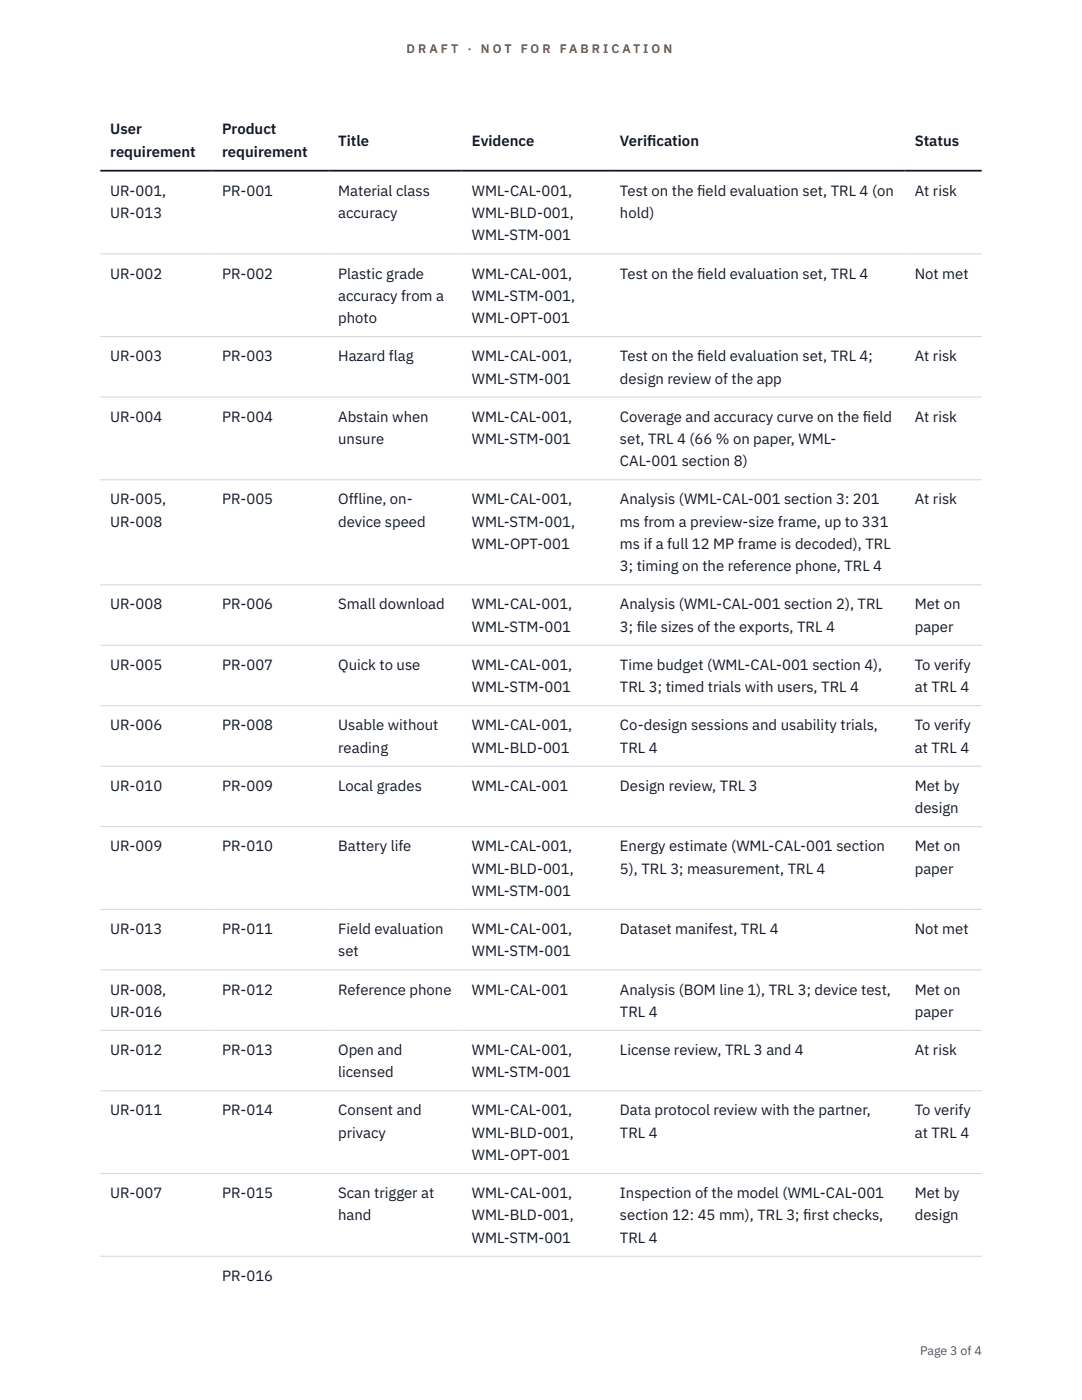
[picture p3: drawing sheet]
<svg xmlns="http://www.w3.org/2000/svg" width="216mm" height="279mm" viewBox="0 0 216 279" stroke-linecap="round" stroke-linejoin="round" font-family="sans-serif">
<defs><g id="words">
<g font-size="3" fill="#111827">
<text x="22" y="26.8">User</text>
<text x="44.3" y="26.8">Product</text>
<text x="67.5" y="29.1">Title</text>
<text x="94.1" y="29.1">Evidence</text>
<text x="123.7" y="29.1">Verif</text>
<text x="129.1" y="29.1">ication</text>
<text x="182.5" y="29.1">Status</text>
<text x="22" y="31.3">requirement</text>
<text x="44.3" y="31.3">requirement</text>
<text x="22" y="39.1">UR-001,</text>
<text x="44.3" y="39.1">PR-001</text>
<text x="67.5" y="39.1">Material class</text>
<text x="94.1" y="39.1">WML-CAL-001,</text>
<text x="123.7" y="39.1">Test on the f</text>
<text x="139.1" y="39.1">ield evaluation set, TRL 4 (on</text>
<text x="182.5" y="39.1">At risk</text>
<text x="22" y="43.5">UR-013</text>
<text x="67.5" y="43.5">accuracy</text>
<text x="94.1" y="43.5">WML-BLD-001,</text>
<text x="94.1" y="48">WML-STM-001</text>
<text x="123.7" y="43.5">hold)</text>
<text x="22" y="55.6">UR-002</text>
<text x="44.3" y="55.6">PR-002</text>
<text x="67.5" y="55.6">Plastic grade</text>
<text x="94.1" y="55.6">WML-CAL-001,</text>
<text x="123.7" y="55.6">Test on the f</text>
<text x="139.1" y="55.6">ield evaluation set, TRL 4</text>
<text x="182.5" y="55.6">Not met</text>
<text x="67.5" y="60">accuracy from a</text>
<text x="67.5" y="64.5">photo</text>
<text x="94.1" y="60">WML-STM-001,</text>
<text x="94.1" y="64.5">WML-OPT-001</text>
<text x="22" y="72.1">UR-003</text>
<text x="44.3" y="72.1">PR-003</text>
<text x="67.5" y="72.1">Hazard flag</text>
<text x="94.1" y="72.1">WML-CAL-001,</text>
<text x="94.1" y="76.5">WML-STM-001</text>
<text x="123.7" y="72.1">Test on the f</text>
<text x="123.7" y="76.5">design review of the app</text>
<text x="139.1" y="72.1">ield evaluation set, TRL 4;</text>
<text x="182.5" y="72.1">At risk</text>
<text x="22" y="84.2">UR-004</text>
<text x="44.3" y="84.2">PR-004</text>
<text x="67.5" y="84.2">Abstain when</text>
<text x="67.5" y="88.6">unsure</text>
<text x="94.1" y="84.2">WML-CAL-001,</text>
<text x="94.1" y="88.6">WML-STM-001</text>
<text x="123.7" y="84.2">Coverage and accuracy curve on the f</text>
<text x="123.7" y="88.6">set, TRL 4 (66 % on paper, WML-</text>
<text x="172.2" y="84.2">ield</text>
<text x="182.5" y="84.2">At risk</text>
<text x="123.7" y="93.1">CAL-001 section 8)</text>
<text x="22" y="100.7">UR-005,</text>
<text x="44.3" y="100.7">PR-005</text>
<text x="67.5" y="100.7">Offline, on-</text>
<text x="94.1" y="100.7">WML-CAL-001,</text>
<text x="123.7" y="100.7">Analysis (WML-CAL-001 section 3: 201</text>
<text x="182.5" y="100.7">At risk</text>
<text x="22" y="105.1">UR-008</text>
<text x="67.5" y="105.1">device speed</text>
<text x="94.1" y="105.1">WML-STM-001,</text>
<text x="123.7" y="105.1">ms from a preview-size frame, up to 331</text>
<text x="94.1" y="109.6">WML-OPT-001</text>
<text x="123.7" y="109.6">ms if a full 12 MP frame is decoded), TRL</text>
<text x="123.7" y="114">3; timing on the reference phone, TRL 4</text>
<text x="22" y="121.6">UR-008</text>
<text x="44.3" y="121.6">PR-006</text>
<text x="67.5" y="121.6">Small download</text>
<text x="94.1" y="121.6">WML-CAL-001,</text>
<text x="123.7" y="121.6">Analysis (WML-CAL-001 section 2), TRL</text>
<text x="182.5" y="121.6">Met on</text>
<text x="94.1" y="126.1">WML-STM-001</text>
<text x="123.7" y="126.1">3; f</text>
<text x="127.1" y="126.1">ile sizes of the exports, TRL 4</text>
<text x="182.5" y="126.1">paper</text>
<text x="22" y="133.7">UR-005</text>
<text x="44.3" y="133.7">PR-007</text>
<text x="67.5" y="133.7">Quick to use</text>
<text x="94.1" y="133.7">WML-CAL-001,</text>
<text x="123.7" y="133.7">Time budget (WML-CAL-001 section 4),</text>
<text x="182.5" y="133.7">To verify</text>
<text x="94.1" y="138.1">WML-STM-001</text>
<text x="123.7" y="138.1">TRL 3; timed trials with users, TRL 4</text>
<text x="182.5" y="138.1">at TRL 4</text>
<text x="22" y="145.8">UR-006</text>
<text x="44.3" y="145.8">PR-008</text>
<text x="67.5" y="145.8">Usable without</text>
<text x="94.1" y="145.8">WML-CAL-001,</text>
<text x="123.7" y="145.8">Co-design sessions and usability trials,</text>
<text x="182.5" y="145.8">To verify</text>
<text x="67.5" y="150.2">reading</text>
<text x="94.1" y="150.2">WML-BLD-001</text>
<text x="123.7" y="150.2">TRL 4</text>
<text x="182.5" y="150.2">at TRL 4</text>
<text x="22" y="157.8">UR-010</text>
<text x="44.3" y="157.8">PR-009</text>
<text x="67.5" y="157.8">Local grades</text>
<text x="94.1" y="157.8">WML-CAL-001</text>
<text x="123.7" y="157.8">Design review, TRL 3</text>
<text x="182.5" y="157.8">Met by</text>
<text x="182.5" y="162.3">design</text>
<text x="22" y="169.9">UR-009</text>
<text x="44.3" y="169.9">PR-010</text>
<text x="67.5" y="169.9">Battery life</text>
<text x="94.1" y="169.9">WML-CAL-001,</text>
<text x="123.7" y="169.9">Energy estimate (WML-CAL-001 section</text>
<text x="182.5" y="169.9">Met on</text>
<text x="94.1" y="174.3">WML-BLD-001,</text>
<text x="94.1" y="178.8">WML-STM-001</text>
<text x="123.7" y="174.3">5), TRL 3; measurement, TRL 4</text>
<text x="182.5" y="174.3">paper</text>
<text x="22" y="186.4">UR-013</text>
<text x="44.3" y="186.4">PR-011</text>
<text x="67.5" y="186.4">Field evaluation</text>
<text x="67.5" y="190.9">set</text>
<text x="94.1" y="186.4">WML-CAL-001,</text>
<text x="94.1" y="190.9">WML-STM-001</text>
<text x="123.7" y="186.4">Dataset manifest, TRL 4</text>
<text x="182.5" y="186.4">Not met</text>
<text x="22" y="198.5">UR-008,</text>
<text x="22" y="202.9">UR-016</text>
<text x="44.3" y="198.5">PR-012</text>
<text x="67.5" y="198.5">Reference phone</text>
<text x="94.1" y="198.5">WML-CAL-001</text>
<text x="123.7" y="198.5">Analysis (BOM line 1), TRL 3; device test,</text>
<text x="123.7" y="202.9">TRL 4</text>
<text x="182.5" y="198.5">Met on</text>
<text x="182.5" y="202.9">paper</text>
<text x="22" y="210.5">UR-012</text>
<text x="44.3" y="210.5">PR-013</text>
<text x="67.5" y="210.5">Open and</text>
<text x="67.5" y="215">licensed</text>
<text x="94.1" y="210.5">WML-CAL-001,</text>
<text x="94.1" y="215">WML-STM-001</text>
<text x="123.7" y="210.5">License review, TRL 3 and 4</text>
<text x="182.5" y="210.5">At risk</text>
<text x="22" y="222.6">UR-011</text>
<text x="44.3" y="222.6">PR-014</text>
<text x="67.5" y="222.6">Consent and</text>
<text x="67.5" y="227.1">privacy</text>
<text x="94.1" y="222.6">WML-CAL-001,</text>
<text x="94.1" y="227.1">WML-BLD-001,</text>
<text x="123.7" y="222.6">Data protocol review with the partner,</text>
<text x="123.7" y="227.1">TRL 4</text>
<text x="182.5" y="222.6">To verify</text>
<text x="182.5" y="227.1">at TRL 4</text>
<text x="94.1" y="231.5">WML-OPT-001</text>
<text x="22" y="239.1">UR-007</text>
<text x="44.3" y="239.1">PR-015</text>
<text x="67.5" y="239.1">Scan trigger at</text>
<text x="94.1" y="239.1">WML-CAL-001,</text>
<text x="123.7" y="239.1">Inspection of the model (WML-CAL-001</text>
<text x="182.5" y="239.1">Met by</text>
<text x="67.5" y="243.6">hand</text>
<text x="94.1" y="243.6">WML-BLD-001,</text>
<text x="123.7" y="243.6">section 12: 45 mm), TRL 3; f</text>
<text x="160.3" y="243.6">irst checks,</text>
<text x="182.5" y="243.6">design</text>
<text x="94.1" y="248">WML-STM-001</text>
<text x="123.7" y="248">TRL 4</text>
<text x="44.3" y="255.6">PR-016</text>
</g>
<g font-size="2.5" fill="#b45309">
<text x="81.1" y="10.5">D R A F T</text>
<text x="93.3" y="10.5">·</text>
<text x="95.9" y="10.5">N O T</text>
<text x="103.9" y="10.5">F O R</text>
<text x="111.7" y="10.5">F A B R I C A T I O N</text>
</g>
<text font-size="2.5" fill="#4b5563" x="183.6" y="270.3">Page 3 of 4</text>
</g></defs>
<g fill="none" stroke="#d1d5db" stroke-width=".2">
<path d="M20 50.7h175.9M20 67.2h175.9M20 79.2h175.9M20 95.8h175.9M20 116.7h175.9M20 128.8h175.9M20 140.8h175.9M20 152.9h175.9M20 165h175.9M20 181.5h175.9M20 193.6h175.9M20 205.6h175.9"/>
<path d="M20 217.7h175.9M20 234.2h175.9M20 250.7h175.9"/>
</g>
<path d="M20 34.1h175.9" fill="none" stroke="#111827" stroke-width=".35"/>
<use href="#words"/>
</svg>
